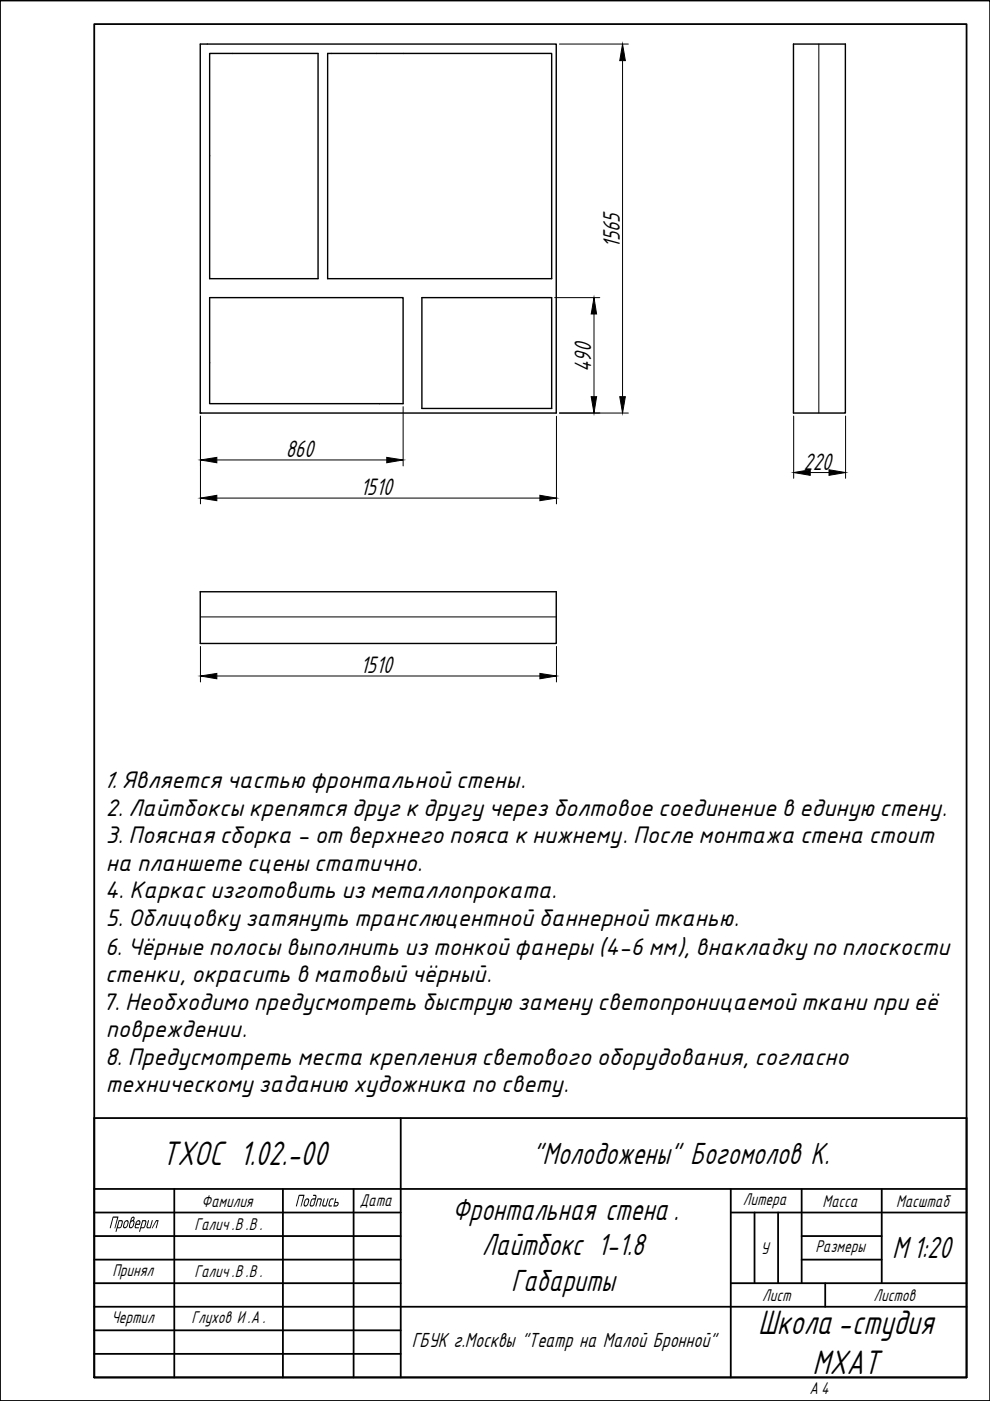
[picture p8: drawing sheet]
<svg xmlns="http://www.w3.org/2000/svg" width="210mm" height="297mm" viewBox="0 0 210 297" stroke-linecap="round" stroke-linejoin="round" font-family="sans-serif">
<defs><g id="words">
<g font-size="8">
<text x="34.3" y="247.1">ТХОС 1.02.-00</text>
<text x="160.7" y="282.9">Школа-студия</text>
<text x="172.3" y="291.2">МХАТ</text>
</g>
<g font-size="7.2">
<text x="112.9" y="246.8">&quot;Молодожены&quot; Богомолов К.</text>
<text x="95.9" y="258.6">Фронтальная стена.</text>
<text x="102.2" y="266.1">Лайтбокс 1-1.8</text>
<text x="189.2" y="266.8">М1:20</text>
<text x="108.4" y="273.6">Габариты</text>
</g>
<g font-size="5.6">
<text x="131.4" y="52.6" transform="rotate(-90 131.4 52.6)">1565</text>
<text x="125.3" y="78.9" transform="rotate(-90 125.3 78.9)">490</text>
<text x="60.6" y="96.9">860</text>
<text x="170.3" y="99.6">220</text>
<text x="76.4" y="105">1510</text>
<text x="76.4" y="142.7">1510</text>
</g>
<g font-size="4.9">
<text x="21.8" y="167.1">1. Является частью фронтальной стены.</text>
<text x="22.4" y="172.9">2. Лайтбоксы крепятся друг к другу через болтовое соединение в единую стену.</text>
<text x="22.4" y="178.8">3. Поясная сборка - от верхнего пояса к нижнему. После монтажа стена стоит</text>
<text x="22.4" y="184.6">на планшете сцены статично.</text>
<text x="22.2" y="190.4">4. Каркас изготовить из металлопроката.</text>
<text x="22.4" y="196.2">5. Облицовку затянуть транслюцентной баннерной тканью.</text>
<text x="22.3" y="202.4">6. Чёрные полосы выполнить из тонкой фанеры (4-6 мм), внакладку по плоскости</text>
<text x="22.3" y="208.3">стенки, окрасить в матовый чёрный.</text>
<text x="21.7" y="214.1">7. Необходимо предусмотреть быструю замену светопроницаемой ткани при её</text>
<text x="22.4" y="219.9">повреждении.</text>
<text x="22.3" y="225.7">8. Предусмотреть места крепления светового оборудования, согласно</text>
<text x="22.4" y="231.6">техническому заданию художника по свету.</text>
</g>
<text font-size="4.8" x="87.3" y="285.6">ГБУК г.Москвы &quot;Театр на Малой Бронной&quot;</text>
<g font-size="4">
<text x="42.8" y="255.8">Фамилия</text>
<text x="62.5" y="255.8">Подпись</text>
<text x="76.3" y="255.6">Дата</text>
<text x="157.5" y="255.4">Литера</text>
<text x="174.4" y="255.8">Масса</text>
<text x="190" y="255.8">Масштаб</text>
<text x="23" y="260.4">Проверил</text>
<text x="41.2" y="260.8">Галич.В .В .</text>
<text x="161.3" y="265.8">У</text>
<text x="172.9" y="265.5">Размеры</text>
<text x="23.8" y="270.5">Принял</text>
<text x="41.2" y="270.8">Галич.В .В .</text>
<text x="161.6" y="275.8">Лист</text>
<text x="185.2" y="275.8">Листов</text>
<text x="23.6" y="280.4">Чертил</text>
<text x="40.6" y="280.4">Глухов И.А.</text>
<text x="171.6" y="295.6">А 4</text>
</g>
</g></defs>
<!-- layer: 0 -->
<path d="M42.5 9.3h75.4v78.3h-75.4zM44.4 11.3h23v47.8h-23zM69.5 11.3h47.5v47.8h-47.5zM168.2 9.3h11v78.3h-11zM44.4 63.1h41.1v22.5h-41.1zM89.5 63.1h27.5v23.5h-27.5zM42.5 87.6h.1M42.5 125.4v11h75.4v-10.9h-75.4" fill="none" stroke="#000" stroke-width=".3"/>
<path d="M173.6 9.3v78.3M42.5 130.8h75.4" fill="none" stroke="#000" stroke-width=".21"/>
<g fill="none" stroke="#000" stroke-width=".38">
<path d="M0 .1h209.9v296.9h-209.9zM20 5.1h184.9v286.9h-184.9zM20 237.1h184.9v54.9h-184.9zM85 237.1v54.9M20 252.1h184.9M20 257.1h65M37 252.1v39.9M60 252.1v39.9M75 252.1v39.9M154.9 257.1h50M154.9 252.1v39.9M160 257.1v15"/>
<path d="M165 257.1v15M170 252.1v20M186.9 252.1v20M20 262.1h65M20 267.1h65M20 272.1h65M20 277.1h184.9M154.9 272.1h50M170 262.1h16.9M170 267.1h16.9M175 272.1v5M20 282.1h65"/>
<path d="M20 287h65"/>
</g>
<g fill="#000">
<path d="M31.4 258.8l.2-.1-.4 1.3 .2 .2h.4l.4-1.4 .2-.1-.5 1.7h-.7l-.1-.1zM33.1 258.7h.5l-.4 1.6-.2 .1 .4-1.5h-.3l-.7 1.5h-.2zM68.7 254.1h.1v.1l-.3 1.3 .5 .1 .4-1.4 .2-.1-.4 1.7h-.7l-.2-.2zM69.9 254.3l.3-.2h.6l-.1 .2h-.5l-.1 .2-.3 1 .5 .1v.2h-.5l-.2-.2z"/>
<path d="M30.1 258.7h.8l.1 .2v.3l-.3 1-.3 .2h-.5l-.2 .7-.2 .1zM30.3 258.9l-.3 1.3 .6-.2 .2-1z"/>
<path d="M71.1 254.2l.2-.1-.2 .7h.6l.1 .5-.4 .5h-.7zM71 255l-.1 .6h.5l.2-.5z"/>
</g>
<g fill="none" stroke="#000" stroke-width=".21">
<path d="M118.6 9.3h14.6M132 12.9v71.2M117.6 63.1h9.6M125.9 66.6v17.5M42.5 88.2v18.6M46 97.5h36M85.5 86.2v12.6M118 88.3v18.5M118.6 87.6h14.6M168.3 88.2v13.2M179.3 88.2v13.2M46 105.6h68.5"/>
<path d="M171.8 100.2h4M42.5 137.1v7.5M118 137.1v7.5M46 143.3h68.5"/>
</g>
<path d="M132 9.3l.6 3.6h-1.2zM125.9 63.1l.6 3.5h-1.2zM42.5 97.5l3.5-.5v1.1zM82 97l3.5 .5-3.5 .6zM125.3 84.1h1.2l-.6 3.5zM131.4 84.1h1.2l-.6 3.5zM168.3 100.2l3.5-.6v1.2zM175.8 99.6l3.5 .6-3.5 .6zM42.5 105.6l3.5-.6v1.2zM114.5 105l3.5 .6-3.5 .6zM42.5 143.3l3.5-.5v1.1zM114.5 142.8l3.5 .5-3.5 .6z" fill="#000" stroke="#000" stroke-width=".21"/>
<use href="#words"/>
</svg>
